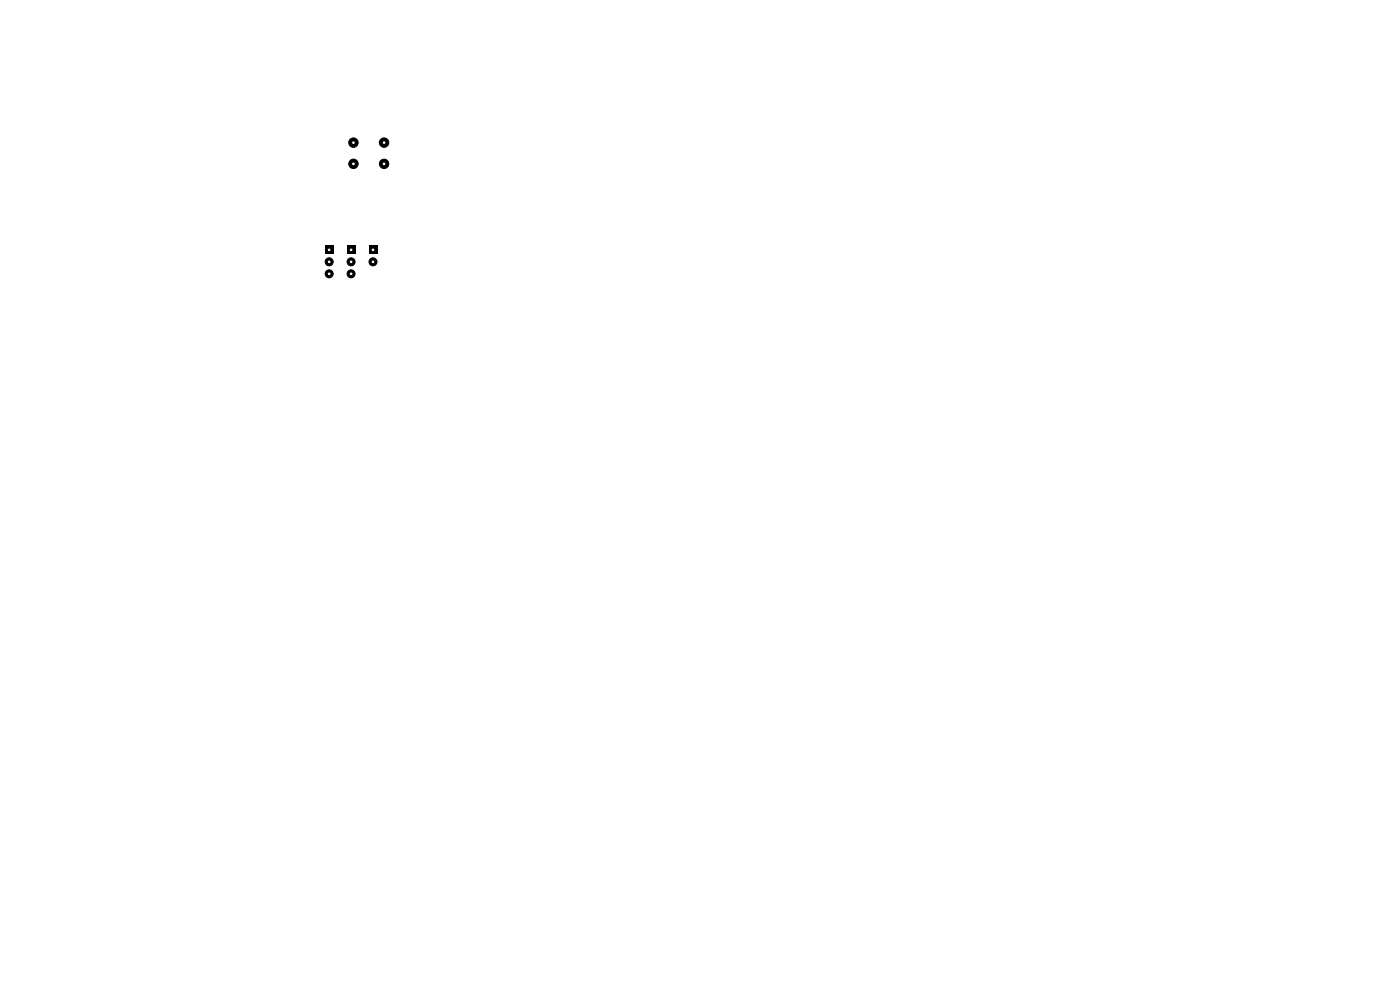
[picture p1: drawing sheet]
<svg xmlns="http://www.w3.org/2000/svg" width="297mm" height="210mm" viewBox="0 0 297 210" stroke-linecap="round" stroke-linejoin="round" font-family="sans-serif">
<path d="M69 52.2h1.7v1.7h-1.7zM73.6 52.2h1.7v1.7h-1.7zM78.3 52.2h1.7v1.7h-1.7z" fill="#000"/>
<g fill="#000" stroke="#000" stroke-width=".21">
<circle cx="75" cy="34.8" r="1"/>
<circle cx="75" cy="30.3" r="1"/>
<circle cx="81.5" cy="34.8" r="1"/>
<circle cx="81.5" cy="30.3" r="1"/>
<circle cx="69.8" cy="55.5" r=".85"/>
<circle cx="69.8" cy="58.1" r=".85"/>
<circle cx="74.5" cy="58.1" r=".85"/>
<circle cx="74.5" cy="55.5" r=".85"/>
<circle cx="79.1" cy="55.5" r=".85"/>
</g>
<g fill="#fff" stroke="#fff" stroke-width=".21">
<circle cx="69.8" cy="53" r=".17"/>
<circle cx="69.8" cy="55.5" r=".17"/>
<circle cx="69.8" cy="58.1" r=".17"/>
<circle cx="79.1" cy="53" r=".18"/>
<circle cx="79.1" cy="55.5" r=".18"/>
<circle cx="75" cy="30.3" r=".17"/>
<circle cx="81.5" cy="30.3" r=".18"/>
<circle cx="75" cy="34.8" r=".17"/>
<circle cx="81.5" cy="34.8" r=".18"/>
<circle cx="74.5" cy="53" r=".18"/>
<circle cx="74.5" cy="55.5" r=".18"/>
<circle cx="74.5" cy="58.1" r=".18"/>
</g>
</svg>
